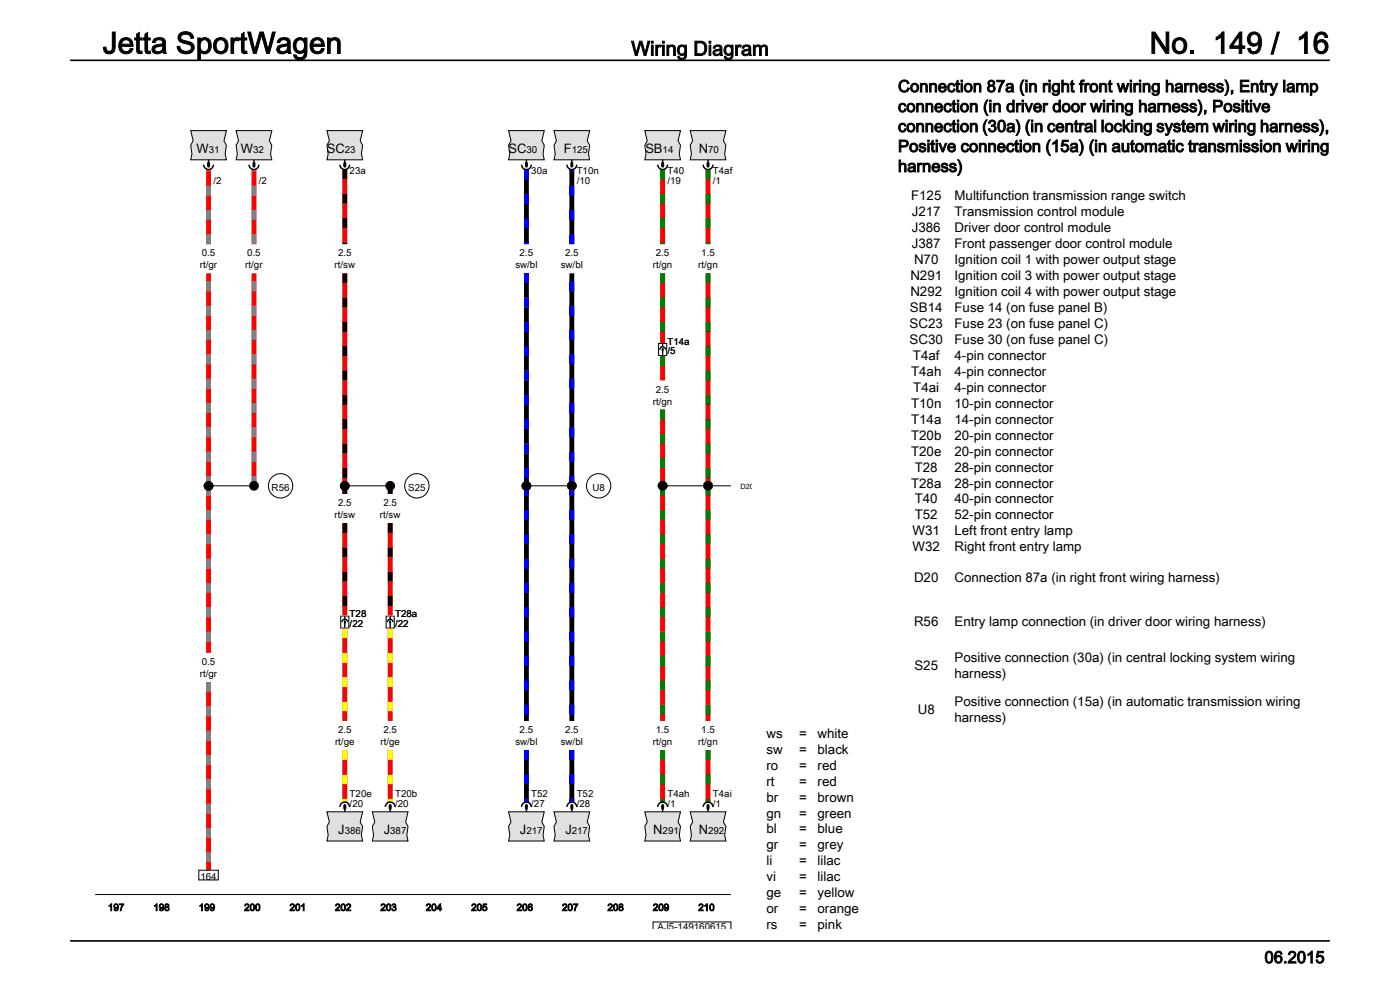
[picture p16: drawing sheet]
<svg xmlns="http://www.w3.org/2000/svg" width="297mm" height="210mm" viewBox="0 0 297 210" stroke-linecap="round" stroke-linejoin="round" font-family="sans-serif">
<defs><g id="words">
<g font-size="6.3">
<text x="21.8" y="11.3">Jetta SportWagen</text>
<text x="243.9" y="11.3">No. 149 / 16</text>
</g>
<text font-size="4.2" x="133.9" y="11.8">Wiring Diagram</text>
<g font-size="3.5">
<text x="190.5" y="19.5">Connection 87a (in right front wiring harness), Entry lamp</text>
<text x="190.5" y="23.8">connection (in driver door wiring harness), Positive</text>
<text x="190.5" y="28">connection (30a) (in central locking system wiring harness),</text>
<text x="190.5" y="32.2">Positive connection (15a) (in automatic transmission wiring</text>
<text x="190.5" y="36.5">harness)</text>
<text x="268.2" y="204.3">06.2015</text>
</g>
<g font-size="2.8">
<text x="41.7" y="32.4">W</text>
<text x="51.1" y="32.4">W</text>
<text x="69.3" y="32.4">SC</text>
<text x="107.9" y="32.4">SC</text>
<text x="119.6" y="32.4">F</text>
<text x="136.9" y="32.4">SB</text>
<text x="148.2" y="32.4">N</text>
<text x="193.3" y="42.5">F125</text>
<text x="193.4" y="45.8">J217</text>
<text x="202.5" y="42.5">Multifunction transmission range switch</text>
<text x="202.5" y="45.8">Transmission control module</text>
<text x="193.4" y="49.2">J386</text>
<text x="193.4" y="52.6">J387</text>
<text x="202.5" y="49.2">Driver door control module</text>
<text x="202.5" y="52.6">Front passenger door control module</text>
<text x="193.1" y="59.4">N291</text>
<text x="193.9" y="56">N70</text>
<text x="202.5" y="56">Ignition coil 1 with power output stage</text>
<text x="202.5" y="59.4">Ignition coil 3 with power output stage</text>
<text x="193.1" y="62.8">N292</text>
<text x="202.5" y="62.8">Ignition coil 4 with power output stage</text>
<text x="193" y="69.5">SC23</text>
<text x="193" y="66.2">SB14</text>
<text x="202.5" y="66.2">Fuse 14 (on fuse panel B)</text>
<text x="202.5" y="69.5">Fuse 23 (on fuse panel C)</text>
<text x="193" y="72.9">SC30</text>
<text x="193.7" y="76.3">T4af</text>
<text x="202.5" y="72.9">Fuse 30 (on fuse panel C)</text>
<text x="202.5" y="76.3">4-pin connector</text>
<text x="193.3" y="79.7">T4ah</text>
<text x="193.8" y="83.1">T4ai</text>
<text x="202.5" y="79.7">4-pin connector</text>
<text x="202.5" y="83.1">4-pin connector</text>
<text x="193.3" y="86.5">T10n</text>
<text x="193.3" y="89.9">T14a</text>
<text x="202.5" y="86.5">10-pin connector</text>
<text x="202.5" y="89.9">14-pin connector</text>
<text x="193.3" y="93.3">T20b</text>
<text x="202.5" y="93.3">20-pin connector</text>
<text x="193.3" y="96.6">T20e</text>
<text x="194.1" y="100">T28</text>
<text x="202.5" y="96.6">20-pin connector</text>
<text x="202.5" y="100">28-pin connector</text>
<text x="193.3" y="103.4">T28a</text>
<text x="194.1" y="106.8">T40</text>
<text x="202.5" y="103.4">28-pin connector</text>
<text x="202.5" y="106.8">40-pin connector</text>
<text x="193.6" y="113.6">W31</text>
<text x="194.1" y="110.2">T52</text>
<text x="202.5" y="110.2">52-pin connector</text>
<text x="202.5" y="113.6">Left front entry lamp</text>
<text x="193.6" y="117">W32</text>
<text x="202.5" y="117">Right front entry lamp</text>
<text x="193.9" y="123.3">D20</text>
<text x="202.5" y="123.3">Connection 87a (in right front wiring harness)</text>
<text x="193.9" y="132.7">R56</text>
<text x="202.5" y="132.7">Entry lamp connection (in driver door wiring harness)</text>
<text x="194" y="142.1">S25</text>
<text x="202.5" y="140.4">Positive connection (30a) (in central locking system wiring</text>
<text x="202.5" y="143.8">harness)</text>
<text x="202.5" y="149.8">Positive connection (15a) (in automatic transmission wiring</text>
<text x="194.7" y="151.5">U8</text>
<text x="202.5" y="153.2">harness)</text>
<text x="162.6" y="156.5">ws</text>
<text x="162.6" y="159.9">sw</text>
<text x="169.5" y="156.5">=</text>
<text x="169.5" y="159.9">=</text>
<text x="173.4" y="156.5">white</text>
<text x="173.4" y="159.9">black</text>
<text x="162.6" y="163.3">ro</text>
<text x="162.6" y="166.6">rt</text>
<text x="169.5" y="163.3">=</text>
<text x="169.5" y="166.6">=</text>
<text x="173.4" y="163.3">red</text>
<text x="173.4" y="166.6">red</text>
<text x="162.6" y="170">br</text>
<text x="162.6" y="173.4">gn</text>
<text x="169.5" y="170">=</text>
<text x="169.5" y="173.4">=</text>
<text x="173.4" y="170">brown</text>
<text x="173.4" y="173.4">green</text>
<text x="71.8" y="176.8">J</text>
<text x="81.4" y="176.8">J</text>
<text x="110.3" y="176.8">J</text>
<text x="119.9" y="176.8">J</text>
<text x="138.6" y="176.8">N</text>
<text x="148.2" y="176.8">N</text>
<text x="162.6" y="176.8">bl</text>
<text x="169.5" y="176.8">=</text>
<text x="173.4" y="176.8">blue</text>
<text x="162.6" y="180.2">gr</text>
<text x="162.6" y="183.6">li</text>
<text x="169.5" y="180.2">=</text>
<text x="169.5" y="183.6">=</text>
<text x="173.4" y="180.2">grey</text>
<text x="173.4" y="183.6">lilac</text>
<text x="162.6" y="187">vi</text>
<text x="162.6" y="190.3">ge</text>
<text x="169.5" y="187">=</text>
<text x="169.5" y="190.3">=</text>
<text x="173.4" y="187">lilac</text>
<text x="173.4" y="190.3">yellow</text>
<text x="162.6" y="193.7">or</text>
<text x="162.6" y="197.1">rs</text>
<text x="169.5" y="193.7">=</text>
<text x="169.5" y="197.1">=</text>
<text x="173.4" y="193.7">orange</text>
<text x="173.4" y="197.1">pink</text>
</g>
<g font-size="2.1">
<text x="44.3" y="32.4">31</text>
<text x="53.7" y="32.4">32</text>
<text x="73.1" y="32.4">23</text>
<text x="111.7" y="32.4">30</text>
<text x="121.3" y="32.4">125</text>
<text x="140.6" y="32.4">14</text>
<text x="150.2" y="32.4">70</text>
<text x="45.3" y="39.1">/2</text>
<text x="54.9" y="39.1">/2</text>
<text x="74.2" y="37">23a</text>
<text x="112.7" y="37">30a</text>
<text x="122.3" y="37">T10n</text>
<text x="122.3" y="39.1">/10</text>
<text x="141.6" y="37">T40</text>
<text x="141.6" y="39.1">/19</text>
<text x="151.2" y="37">T4af</text>
<text x="151.2" y="39.1">/1</text>
<text x="42.4" y="57">rt/gr</text>
<text x="42.8" y="54.4">0.5</text>
<text x="52" y="57">rt/gr</text>
<text x="52.4" y="54.4">0.5</text>
<text x="71" y="57">rt/sw</text>
<text x="71.7" y="54.4">2.5</text>
<text x="109.3" y="57">sw/bl</text>
<text x="110.2" y="54.4">2.5</text>
<text x="119" y="57">sw/bl</text>
<text x="119.9" y="54.4">2.5</text>
<text x="138.5" y="57">rt/gn</text>
<text x="139.1" y="54.4">2.5</text>
<text x="148.1" y="57">rt/gn</text>
<text x="148.8" y="54.4">1.5</text>
<text x="141.6" y="73.1">T14a</text>
<text x="141.6" y="75.2">/5</text>
<text x="139.1" y="83.3">2.5</text>
<text x="138.5" y="85.9">rt/gn</text>
<text x="57.6" y="104.3">R56</text>
<text x="71.7" y="107.4">2.5</text>
<text x="81.3" y="107.4">2.5</text>
<text x="86.6" y="104.3">S25</text>
<text x="125.7" y="104.3">U8</text>
<text x="71" y="109.9">rt/sw</text>
<text x="80.6" y="109.9">rt/sw</text>
<text x="74.2" y="130.9">T28</text>
<text x="83.8" y="130.9">T28a</text>
<text x="74.2" y="133">/22</text>
<text x="83.8" y="133">/22</text>
<text x="42.4" y="143.6">rt/gr</text>
<text x="42.8" y="141.1">0.5</text>
<text x="71.7" y="155.5">2.5</text>
<text x="81.3" y="155.5">2.5</text>
<text x="110.2" y="155.5">2.5</text>
<text x="119.9" y="155.5">2.5</text>
<text x="139.1" y="155.5">1.5</text>
<text x="148.8" y="155.5">1.5</text>
<text x="71.1" y="158.1">rt/ge</text>
<text x="80.7" y="158.1">rt/ge</text>
<text x="109.3" y="158.1">sw/bl</text>
<text x="119" y="158.1">sw/bl</text>
<text x="138.5" y="158.1">rt/gn</text>
<text x="148.1" y="158.1">rt/gn</text>
<text x="74.2" y="169.1">T20e</text>
<text x="74.2" y="171.2">/20</text>
<text x="83.8" y="169.1">T20b</text>
<text x="83.8" y="171.2">/20</text>
<text x="112.7" y="169.1">T52</text>
<text x="112.7" y="171.2">/27</text>
<text x="122.3" y="169.1">T52</text>
<text x="122.3" y="171.2">/28</text>
<text x="141.6" y="169.1">T4ah</text>
<text x="141.6" y="171.2">/1</text>
<text x="151.2" y="169.1">T4ai</text>
<text x="151.2" y="171.2">/1</text>
<text x="73.1" y="176.8">386</text>
<text x="82.8" y="176.8">387</text>
<text x="111.7" y="176.8">217</text>
<text x="121.3" y="176.8">217</text>
<text x="140.6" y="176.8">291</text>
<text x="150.2" y="176.8">292</text>
<text x="42.5" y="186.7">164</text>
<text x="22.9" y="193.2">197</text>
<text x="32.5" y="193.2">198</text>
<text x="42.2" y="193.2">199</text>
<text x="51.8" y="193.2">200</text>
<text x="61.4" y="193.2">201</text>
<text x="71.1" y="193.2">202</text>
<text x="80.7" y="193.2">203</text>
<text x="90.3" y="193.2">204</text>
<text x="100" y="193.2">205</text>
<text x="109.6" y="193.2">206</text>
<text x="119.2" y="193.2">207</text>
<text x="128.9" y="193.2">208</text>
<text x="138.5" y="193.2">209</text>
<text x="139.5" y="197.3">AJ5-149160615</text>
<text x="148.1" y="193.2">210</text>
</g>
<text font-size="1.5" x="157.1" y="103.8">D20</text>
</g></defs>
<g fill="none" stroke="#000" stroke-width=".21">
<path d="M43.2 103.1h11.7zM20.2 189.8h134.9M138.5 197v-1.4h16.6v1.4"/>
<circle cx="59.5" cy="103.1" r="2.58"/>
</g>
<path d="M40.5 27.7h7.5l-.5 2.2 .5 .9-.2 1.9 .2 1.2h-7.5l.2-1.2-.2-1.9 .5-.9z" fill="#e0e0e0"/>
<path d="M40.5 27.7h7.5l-.5 2.2 .5 .9-.2 1.9 .2 1.2h-7.5l.2-1.2-.2-1.9 .5-.9z" fill="none" stroke="#000" stroke-width=".21"/>
<path d="M50.1 27.7h7.6l-.6 2.2 .6 .9-.3 1.9 .3 1.2h-7.6l.3-1.2-.3-1.9 .5-.9z" fill="#e0e0e0"/>
<path d="M50.1 27.7h7.6l-.6 2.2 .6 .9-.3 1.9 .3 1.2h-7.6l.3-1.2-.3-1.9 .5-.9z" fill="none" stroke="#000" stroke-width=".21"/>
<path d="M69.4 27.7h7.5l-.5 2.2 .5 .9-.2 1.9 .2 1.2h-7.5l.2-1.2-.2-1.9 .5-.9z" fill="#e0e0e0"/>
<path d="M69.4 27.7h7.5l-.5 2.2 .5 .9-.2 1.9 .2 1.2h-7.5l.2-1.2-.2-1.9 .5-.9z" fill="none" stroke="#000" stroke-width=".21"/>
<path d="M107.9 27.7h7.6l-.6 2.2 .6 .9-.3 1.9 .3 1.2h-7.6l.2-1.2-.2-1.9 .5-.9z" fill="#e0e0e0"/>
<g fill="none" stroke="#000" stroke-width=".21">
<path d="M107.9 27.7h7.6l-.6 2.2 .6 .9-.3 1.9 .3 1.2h-7.6l.2-1.2-.2-1.9 .5-.9zM72.2 103.1h11.6zM110.7 103.1h11.6zM72.3 130.7h1.7v2.5h-1.7zM81.9 130.7h1.7v2.5h-1.7z"/>
<circle cx="88.4" cy="103.1" r="2.58"/>
<circle cx="127" cy="103.1" r="2.58"/>
</g>
<path d="M69.4 172.2h7.5l-.5 2.2 .5 .9-.2 1.9 .2 1.2h-7.5l.2-1.2-.2-1.9 .5-.9z" fill="#e0e0e0"/>
<path d="M69.4 172.2h7.5l-.5 2.2 .5 .9-.2 1.9 .2 1.2h-7.5l.2-1.2-.2-1.9 .5-.9z" fill="none" stroke="#000" stroke-width=".21"/>
<path d="M79 172.2h7.6l-.6 2.2 .6 .9-.3 1.9 .3 1.2h-7.6l.2-1.2-.2-1.9 .5-.9z" fill="#e0e0e0"/>
<path d="M79 172.2h7.6l-.6 2.2 .6 .9-.3 1.9 .3 1.2h-7.6l.2-1.2-.2-1.9 .5-.9z" fill="none" stroke="#000" stroke-width=".21"/>
<path d="M117.5 27.7h7.6l-.5 2.2 .5 .9-.3 1.9 .3 1.2h-7.6l.3-1.2-.3-1.9 .5-.9z" fill="#e0e0e0"/>
<path d="M117.5 27.7h7.6l-.5 2.2 .5 .9-.3 1.9 .3 1.2h-7.6l.3-1.2-.3-1.9 .5-.9z" fill="none" stroke="#000" stroke-width=".21"/>
<path d="M107.9 172.2h7.6l-.6 2.2 .6 .9-.3 1.9 .3 1.2h-7.6l.2-1.2-.2-1.9 .5-.9z" fill="#e0e0e0"/>
<path d="M107.9 172.2h7.6l-.6 2.2 .6 .9-.3 1.9 .3 1.2h-7.6l.2-1.2-.2-1.9 .5-.9z" fill="none" stroke="#000" stroke-width=".21"/>
<path d="M117.5 172.2h7.6l-.5 2.2 .5 .9-.3 1.9 .3 1.2h-7.6l.3-1.2-.3-1.9 .5-.9z" fill="#e0e0e0"/>
<path d="M117.5 172.2h7.6l-.5 2.2 .5 .9-.3 1.9 .3 1.2h-7.6l.3-1.2-.3-1.9 .5-.9z" fill="none" stroke="#000" stroke-width=".21"/>
<path d="M136.8 27.7h7.6l-.6 2.2 .6 .9-.3 1.9 .3 1.2h-7.6l.2-1.2-.2-1.9 .5-.9z" fill="#e0e0e0"/>
<path d="M136.8 27.7h7.6l-.6 2.2 .6 .9-.3 1.9 .3 1.2h-7.6l.2-1.2-.2-1.9 .5-.9zM139.7 72.9h1.7v2.5h-1.7zM139.5 103.1h15.6" fill="none" stroke="#000" stroke-width=".21"/>
<path d="M146.4 27.7h7.6l-.5 2.2 .5 .9-.3 1.9 .3 1.2h-7.6l.3-1.2-.3-1.9 .5-.9z" fill="#e0e0e0"/>
<path d="M146.4 27.7h7.6l-.5 2.2 .5 .9-.3 1.9 .3 1.2h-7.6l.3-1.2-.3-1.9 .5-.9z" fill="none" stroke="#000" stroke-width=".21"/>
<path d="M136.8 172.2h7.6l-.6 2.2 .6 .9-.3 1.9 .3 1.2h-7.6l.2-1.2-.2-1.9 .5-.9z" fill="#e0e0e0"/>
<path d="M136.8 172.2h7.6l-.6 2.2 .6 .9-.3 1.9 .3 1.2h-7.6l.2-1.2-.2-1.9 .5-.9z" fill="none" stroke="#000" stroke-width=".21"/>
<path d="M146.4 172.2h7.6l-.5 2.2 .5 .9-.3 1.9 .3 1.2h-7.6l.3-1.2-.3-1.9 .5-.9z" fill="#e0e0e0"/>
<path d="M140 74.2a.6 .6 0 0 1 .6-.6 .6 .6 0 0 1 .6 .6M140.6 72.9v.7M140.6 74.5v.9M72.5 132a.6 .6 0 0 1 .6-.7 .6 .6 0 0 1 .6 .7M73.1 130.7v.6M73.1 132.3v.9M82.2 132a.6 .6 0 0 1 .6-.7 .6 .6 0 0 1 .6 .7M82.8 130.7v.6M82.8 132.3v.9M146.4 172.2h7.6l-.5 2.2 .5 .9-.3 1.9 .3 1.2h-7.6l.3-1.2-.3-1.9 .5-.9zM42.2 184.6h4.1v2.1h-4.1z" fill="none" stroke="#000" stroke-width=".21"/>
<g fill="none" stroke="#fff" stroke-width="1.9" stroke-linecap="butt">
<path d="M44.2 36v15.8M53.9 36v15.8M73.1 36v15.8M111.7 36v15.8M121.3 36v15.8M140.6 36v15.8M150.2 36v15.8M44.2 58v80.5M53.9 58v45.1M73.1 58v46.8M111.7 58v94.9M121.3 58v94.9"/>
<path d="M140.6 58v14.8M150.2 58v94.9M140.6 75.5v5.2M140.6 86.9v66M73.1 111v19.6M82.8 103.1v1.7M82.8 111v19.6M73.1 133.3v19.6M82.8 133.3v19.6M44.2 144.7v39.9M73.1 159.1v11M82.8 159.1v11"/>
<path d="M111.7 159.1v11M121.3 159.1v11M140.6 159.1v11M150.2 159.1v11"/>
</g>
<g fill="none" stroke="#f00" stroke-width="1" stroke-linecap="butt">
<path d="M44.2 36v15.8M53.9 36v15.8M73.1 36v15.8M140.6 36v15.8M150.2 36v15.8M44.2 58v80.5M53.9 58v45.1M73.1 58v46.8M140.6 58v14.8M150.2 58v94.9M140.6 75.5v5.2M140.6 86.9v66"/>
<path d="M73.1 111v19.6M82.8 103.1v1.7M82.8 111v19.6M73.1 133.3v19.6M82.8 133.3v19.6M44.2 144.7v39.9M73.1 159.1v11M82.8 159.1v11M140.6 159.1v11M150.2 159.1v11"/>
</g>
<path d="M44.2 51.8v-15.8M53.9 51.8v-15.8M44.2 103.1v35.4M44.2 103.1v-45.1M53.9 103.1v-45.1M44.2 144.7v39.9" fill="none" stroke="#808080" stroke-width="1" stroke-dasharray="2.1 3.1" stroke-linecap="butt"/>
<g fill="#000">
<circle cx="44.2" cy="103.1" r="1.03"/>
<circle cx="53.9" cy="103.1" r="1.03"/>
<circle cx="73.1" cy="103.1" r="1.03"/>
<circle cx="82.8" cy="103.1" r="1.03"/>
<circle cx="111.7" cy="103.1" r="1.03"/>
<circle cx="121.3" cy="103.1" r="1.03"/>
<circle cx="140.6" cy="103.1" r="1.03"/>
<circle cx="150.2" cy="103.1" r="1.03"/>
</g>
<g fill="none" stroke="#000" stroke-width=".31">
<path d="M43.2 34.9a1.03 1.03 0 0 0 1 1.1 1.03 1.03 0 0 0 1.1-1.1M44.2 33.9v1M52.8 34.9a1.03 1.03 0 0 0 1.1 1.1 1.03 1.03 0 0 0 1-1.1M53.9 33.9v1M72.1 34.9a1.03 1.03 0 0 0 1 1.1 1.03 1.03 0 0 0 1.1-1.1M73.1 33.9v1M110.6 34.9a1.03 1.03 0 0 0 1.1 1.1 1.03 1.03 0 0 0 1-1.1M111.7 33.9v1M120.3 34.9a1.03 1.03 0 0 0 1 1.1 1.03 1.03 0 0 0 1-1.1M121.3 33.9v1M139.5 34.9a1.03 1.03 0 0 0 1.1 1.1 1.03 1.03 0 0 0 1-1.1M140.6 33.9v1"/>
<path d="M149.2 34.9a1.03 1.03 0 0 0 1 1.1 1.03 1.03 0 0 0 1-1.1M150.2 33.9v1M72.1 171.2a1.03 1.03 0 0 1 1-1.1 1.03 1.03 0 0 1 1.1 1.1M73.1 171.2v1M81.7 171.2a1.03 1.03 0 0 1 1.1-1.1 1.03 1.03 0 0 1 1 1.1M82.8 171.2v1M110.6 171.2a1.03 1.03 0 0 1 1.1-1.1 1.03 1.03 0 0 1 1 1.1M111.7 171.2v1M120.3 171.2a1.03 1.03 0 0 1 1-1.1 1.03 1.03 0 0 1 1 1.1M121.3 171.2v1M139.5 171.2a1.03 1.03 0 0 1 1.1-1.1 1.03 1.03 0 0 1 1 1.1M140.6 171.2v1"/>
<path d="M149.2 171.2a1.03 1.03 0 0 1 1-1.1 1.03 1.03 0 0 1 1 1.1M150.2 171.2v1"/>
</g>
<g fill="none" stroke="#000" stroke-width=".64">
<path d="M44.2 34.6v.6M53.9 34.6v.6M73.1 34.6v.6M111.7 34.6v.6M121.3 34.6v.6M140.6 34.6v.6M150.2 34.6v.6M73.1 170.9v.6M82.8 170.9v.6M111.7 170.9v.6M121.3 170.9v.6M140.6 170.9v.6"/>
<path d="M150.2 170.9v.6"/>
</g>
<path d="M73.1 36v15.8M73.1 58v45.1M73.1 103.1v1.7M73.1 111v19.6M82.8 103.1v1.7M82.8 111v19.6" fill="none" stroke="#000" stroke-width="1" stroke-dasharray="2.1 3.1" stroke-linecap="butt"/>
<path d="M140.6 74v.3M73.1 131.8v.3M82.8 131.8v.3" fill="none" stroke="#000" stroke-width=".37"/>
<path d="M73.1 133.3v19.6M82.8 133.3v19.6M73.1 159.1v11M82.8 159.1v11" fill="none" stroke="#ff0" stroke-width="1" stroke-dasharray="2.1 3.1" stroke-linecap="butt"/>
<path d="M111.7 36v15.8M121.3 36v15.8M111.7 58v94.9M121.3 58v94.9M111.7 159.1v11M121.3 159.1v11" fill="none" stroke="#000" stroke-width="1" stroke-linecap="butt"/>
<path d="M111.7 36v15.8M111.7 58v45.1M121.3 51.8v-15.8M111.7 103.1v49.8M121.3 103.1v-45.1M121.3 103.1v49.8M111.7 159.1v11M121.3 159.1v11" fill="none" stroke="#00f" stroke-width="1" stroke-dasharray="2.1 3.1" stroke-linecap="butt"/>
<path d="M140.6 36v15.8M150.2 36v15.8M140.6 58v14.8M150.2 58v45.1M140.6 75.5v5.2M140.6 86.9v16.2M140.6 103.1v49.8M150.2 103.1v49.8M140.6 159.1v11M150.2 159.1v11" fill="none" stroke="#008000" stroke-width="1" stroke-dasharray="2.1 3.1" stroke-linecap="butt"/>
<path d="M15 12.8h267M15 199.6h267" fill="none" stroke="#000" stroke-width=".35"/>
<use href="#words"/>
</svg>
